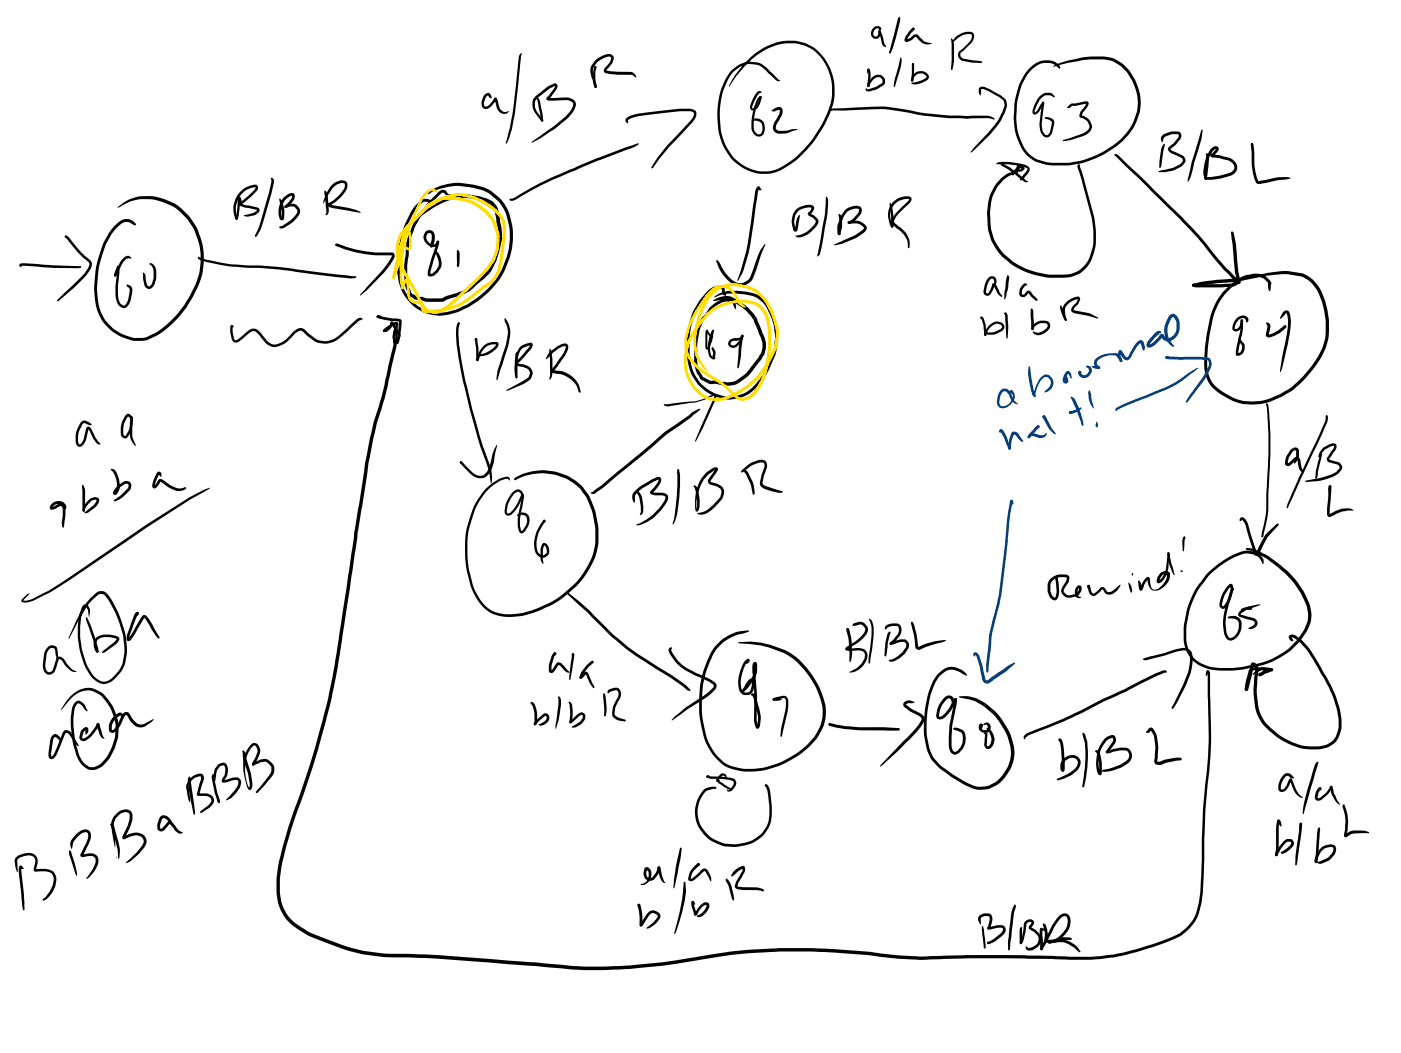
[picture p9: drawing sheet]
<svg xmlns="http://www.w3.org/2000/svg" width="108mm" height="81mm" viewBox="0 0 108 81" stroke-linecap="round" stroke-linejoin="round" font-family="sans-serif">
<g fill="#000">
<path d="M5 18.2h.1v.1zM5 18.2h.3l1.8 2.1a1.67 1.67 0 0 1-.8 1.3l-1.9 1.6v-.1l1.6-1.5a1.94 1.94 0 0 0 .9-1.3l-.9-.8-1-1.2zM9.5 19.9l.4-.2 .2 .2h-.3l-.2 .2-.6 1.1-.2 .1 .1-.5zM9.1 16a3.5 3.5 0 0 1 4.3-.3l.6 .4 .6 .6 .6 1a5.7 5.7 0 0 1-.7 5.7 7 7 0 0 1-3 2.8 3.5 3.5 0 0 1-4.2-3.7 7 7 0 0 1 1.7-5.3 .88 .88 0 0 1 1.5 .1l-.1 .1-.6-.3a1.18 1.18 0 0 0-1 .7 7.4 7.4 0 0 0-.9 6.4 3.2 3.2 0 0 0 3.4 1.8 6.3 6.3 0 0 0 2.5-2 6.3 6.3 0 0 0 1.7-4.5l-.2-.7-.3-1-.7-1a3.9 3.9 0 0 0-5.2-.8zM15.3 19.8l.1 .1h-.1h-.1zM15.3 19.8l.1 .1zM15.2 19.9l.1-.1 .6 .2 1.8 .4 3.8 .2 6 .7-.2 .1-.3 .1-5.6-.7-3.6-.3-1.9-.3-.5-.2zM18.6 14.7l.5-.3a.65 .65 0 0 1 .7-.1l.1 .2a3.4 3.4 0 0 1-1.4 1.3v-.1l1.3 .3 .2 .1v.2l-.4 .3-.6 .1-.2-.1 .8-.2 .2-.2-1.4-.4v-.1l.3-.2a2.63 2.63 0 0 0 1-1v-.1l-.3 .1-.5 .2a1.74 1.74 0 0 0-.6 2.1v.1a.48 .48 0 0 1-.3-.6 2.02 2.02 0 0 1 .6-1.6zM18.2 16.8h.1v.1l-.2-.1zM18.3 15.2a.26 .26 0 0 1 .3 .1 .26 .26 0 0 1 0 .3l-.1 .1-.1-.4h.1v.8l-.1 .6-.2 .2v-.1zM20.9 13.7a.28 .28 0 0 1 .2 .4l-.3 1.1a9.2 9.2 0 0 1-1.1 3.1l-.1-.1a11.1 11.1 0 0 0 1-3.1l.3-1.1zM21.5 15.3h.1a1.9 1.9 0 0 1 .3 1.6 .19 .19 0 0 1-.3 .1 .19 .19 0 0 1-.1-.2v-.6l.1-.5a1.29 1.29 0 0 1 .8-.8 .31 .31 0 0 1 .3 .2 .31 .31 0 0 1-.1 .4 .66 .66 0 0 1-.7 .5l.1-.2 .3-.3 .2-.4-.5 .3-.2 .4-.1 .4v.6v-.6z"/>
<path d="M22 15.8l.6-.1 .4 .2a.49 .49 0 0 1 0 .7l-.5 .6-.6 .4h-.4l.1-.1 .8-.6 .5-.6v-.1l-.2-.3h-.3l-.4 .1-.1-.1zM25.5 14.3l.3-.3 .4-.1h.4l.2 .2a.91 .91 0 0 1-.4 .9l-.6 .6-.5 .3 .1-.2 .2 .1a5.7 5.7 0 0 1 2.1 .5l.1 .1-2.2-.4-.4-.2v-.1l.5-.3 .7-.7 .2-.3-.1-.3-.5 .1-.3 .2-.8 1.3 .3-.8zM25 14.7l.1 .1 .2 .3v1.4a.09 .09 0 0 1-.1 .1 .09 .09 0 0 1-.1-.1zM25.9 18.8h.1l-.1 .2zM25.9 18.8l1 .3a9.8 9.8 0 0 0 3.3 .4 .3 .3 0 0 1 .2 .4l-.9 1.2-1.3 1.3-.5 .4 1.8-2.1 .7-1a9.7 9.7 0 0 1-3.4-.4l-.9-.3zM32.8 17.8l.2-.1 .3 .1a.75 .75 0 0 1 .1 .9l-.2 .4-.1-.1 .2-.9-.1-.1h-.2l-.2 .3 .3 .5h.4l.2-.2h.1l-.1 .3-.2 .1a.82 .82 0 0 1-.9-.7zM33 14.9a3.2 3.2 0 0 1 2.5-.8 4 4 0 0 1 3.1 1.3 5.1 5.1 0 0 1 .3 5.4 6.2 6.2 0 0 1-5.2 3.5 3.4 3.4 0 0 1-3.1-3.4 7.5 7.5 0 0 1 1.7-5.3 .82 .82 0 0 1 1.2 0l.2 .2h-.1l-.7-.2h-.3l-.6 .5a7.7 7.7 0 0 0-1 5.8 3 3 0 0 0 4.5 1.8 5.9 5.9 0 0 0 3.6-7l-.5-.9a3.2 3.2 0 0 0-2.1-1.3 4.7 4.7 0 0 0-3.1 .2l-.4 .3zM33.7 18.6a.19 .19 0 0 1 .2 .1 .19 .19 0 0 1-.1 .2l-.4 1.2-.2 1 .4-.2 .2-.4v-.5l-.3-.6h.1l.2 .2 .2 .6a1.16 1.16 0 0 1-.6 1.1 .28 .28 0 0 1-.4-.1 .28 .28 0 0 1 0-.3zM33 15.5l1-.9 .3 .1 .2 .2 .4 .2h-.4l-.4-.3-.9 .9-.9 1.2-.7 1.5-.2 2v1.5l.4 .8 .3 .1 .5 .1a2.52 2.52 0 0 0 1.5 .1l1.9-.8 1.3-1.1a2.69 2.69 0 0 0 .7-1.2l.4-1.5v-.8l-.3-1.4-.3-.5-.9-.3a4.2 4.2 0 0 0-4 1l-.5 .2a4.2 4.2 0 0 1 4.8-1.4l.7 .3 .4 .4 .3 1.6a3.5 3.5 0 0 1-.1 1.8l-.3 .9a2.88 2.88 0 0 1-.9 1.3l-1.2 1-1.4 .5a2.08 2.08 0 0 1-1.6 .3l-1.1-.2-.4-.3-.4-.8-.1-.7v-.9l.3-2.1 .7-1.5zM35.3 19.3a.96 .96 0 0 1 .1 .9v.4l-.2-.1v-1.2zM37.4 7.3l.2-.1h.1a.24 .24 0 0 1 .1 .4l-.2-.2-.1 .1-.2 .4v.3l.4-.1 .3-.4a.14 .14 0 0 1 .1-.2 .14 .14 0 0 1 .2 .1l.2 .6a.48 .48 0 0 0 .5 .4h.2l-.2 .1a.6 .6 0 0 1-.7-.4l-.2-.6h.1l-.5 .6-.3 .1-.2-.1-.1-.4zM39.3 15.3h.1v.1z"/>
<path d="M39.3 15.4l2.3-1.3 2.3-1 4.2-1.7 1-.4 .1 .1-.5 .3-2.7 1-3.4 1.5-2.7 1.4a.42 .42 0 0 1-.6 .1zM40.1 4.2l.1-.1-.1 1a26.2 26.2 0 0 1-.7 5.1l-.3 .8h-.1a25.2 25.2 0 0 0 .9-5.9zM41.3 7.4l.2 .2 .1 .3 .3 1.4-.1 .1-.1-.2zM41.3 7.4l.9-.7 .4-.2a.26 .26 0 0 1 .4 .1 .26 .26 0 0 1-.1 .3l-.6 .7v-.1h1.2a.79 .79 0 0 1 .9 .4l-.2 .6a4 4 0 0 1-1.4 1.4l-1.1 .7-.7 .4v-.1a12.4 12.4 0 0 0 3-2.5l.2-.4-.4-.2h-1.5a.16 .16 0 0 1-.2-.1 .16 .16 0 0 1 .1-.2l.6-.9-.5 .2-.9 .8-.2 .2v.4a2.01 2.01 0 0 0 .6 1v.2l-.1-.1a1.75 1.75 0 0 1-.7-1.5zM45.9 4.6l.7-.4h.5l.2 .1v.2l-.1 .4-.5 .6 2 .1 .2 .1 .1 .2v.1l-.3-.2h-1.1l-1-.2-.1-.2 .5-.6 .1-.3-.1-.1h-.3a1.11 1.11 0 0 0-.9 1.6l.2 .6a.12 .12 0 0 1 0 .1 .12 .12 0 0 1-.2 .1l-.2-.9a1.1 1.1 0 0 1 .3-1.3zM45.8 5.1l.2 .1-.1 .2zM45.8 5.1l.2 .1-.1 .4v1a.1 .1 0 0 1 0 .1 .1 .1 0 0 1-.1 .1 .1 .1 0 0 1 0-.2l-.1-1zM48.3 9.1a2.77 2.77 0 0 1 1.7-.5l2.3-.2h.8a.47 .47 0 0 1 .6 .3 .47 .47 0 0 1-.2 .5l-1.1 1.3a14.1 14.1 0 0 0-2.1 2.5l-.1-.1a16.7 16.7 0 0 1 2.9-3.5 .77 .77 0 0 0 .4-.7l-.3-.1h-.7l-2.5 .2a2.88 2.88 0 0 0-1.6 .4v.3l-.2-.2zM58.5 7.4h.1l.1 .2h-.2zM58.5 7.5l.2-.1-.1 .2a3.8 3.8 0 0 0-.5 2.4l.2 .3h.3l.1-.3v-.4a.5 .5 0 0 0-.6-.3h-.1a.58 .58 0 0 1 .9 .3v.6l-.2 .3a.6 .6 0 0 1-.8-.7 4 4 0 0 1 .6-2.3zM58.3 7.1l.2-.1 .2 .1-.4 .3-.3 .7v.3l.3-.2 .3-.8 .1 .1-.1 .3a.63 .63 0 0 1-.7 .7l-.1-.1a.92 .92 0 0 1 .2-.8zM59.5 8.5l.3-.2a.3 .3 0 0 1 .5 .2l-.1 .4-.4 .7v.4l.2 .1 1.1-.1 .3-.1v.1a2.45 2.45 0 0 1-1.6 .3l-.2-.3v-.3l.4-.9 .1-.3h-.1l-.4 .1-.2-.1z"/>
<path d="M56.3 5.4a1.93 1.93 0 0 1 2.4-.4l1.4 1.2h-.3l-1.2-1.1-.9-.2a2.41 2.41 0 0 0-1.9 1.9 5.4 5.4 0 0 0 .9 5.5 3.1 3.1 0 0 0 4.3 0 8.1 8.1 0 0 0 3.1-5.1 3.8 3.8 0 0 0-1.6-3.4 3.9 3.9 0 0 0-4.5 .7 8.8 8.8 0 0 0-1.8 2.2 5.9 5.9 0 0 1 4.4-3.6 3.2 3.2 0 0 1 2.3 .7 4.4 4.4 0 0 1 .7 5.7 7.3 7.3 0 0 1-4.1 3.8 3.7 3.7 0 0 1-4.2-3.7 5.5 5.5 0 0 1 1-4.2zM64 8.4l4.2-.2 3.2 .5 1.8 .2h2.9l.3 .1 .2 .2-3.5-.1-1.8-.2-3.1-.5-4.2 .1zM64 8.5v-.1l.1 .1h-.1zM67.1 6a.55 .55 0 0 1 .8-.2 .55 .55 0 0 1 .2 .8l-.4 .2a.95 .95 0 0 1-1 .2v-.2l.1 .1 .6-.2 .6-.3v-.3l-.1-.1h-.4l-.3 .2-.3 .5-.1-.1v-.1zM66.8 5.4l.1-.1 .1 .1-.1 .3zM66.9 5.3l.1 .1-.1 .1-.1-.1zM66.8 6.5h.2v.2h-.1zM66.8 5.3h.2l.1 .3-.1 1a.11 .11 0 0 1-.2 0 .11 .11 0 0 1 0-.1l.1-.6zM67.3 2.1l.3-.1 .3 .2-.1 .1-.1 .1v-.2h-.2l-.2 .3v.2l.2 .1 .1-.1 .1-.3h.1v.3l-.2 .3h-.3l-.2-.3v-.3zM67.7 2.3l.2 .1-.1 .1-.1-.1zM67.7 2.4h.1l.2 .4 .1 .5 .2 .3h-.1l-.2-.2zM69.2 1.4l.1-.1 .1 .1-.1 .3-.5 2-.2 .4-.1-.1z"/>
<path d="M69.4 4.5h.1a4.9 4.9 0 0 1-.5 2l-.1 .2v-.4zM70.4 5.7a.63 .63 0 0 1 .7-.2 .63 .63 0 0 1 .4 .5v.2a1.31 1.31 0 0 1-1.2 .3l-.1-.1 .9-.3 .3-.2-.3-.2h-.4l-.2 .2-.2 .4a.41 .41 0 0 1 .1-.6zM70.3 4.9h.1v.2zM70.3 4.9h.1v.8v.5l-.1 .1-.1-.1 .1-.1zM70.3 2.2h.1v.1l-.5 .8-.1-.1 .6-.3 .2-.1 .6 .6 .6 .2h-.3l-.4-.1-.5-.5-.3 .3a.45 .45 0 0 1-.6 .1l.1-.4zM73.3 3l.1 .1 .1 .4v1.3l-.2 .6v-.1zM73.7 2.8l.1-.1a1.49 1.49 0 0 1 1-.2l.2 .1v.4l-.2 .4-.8 .7v.2l.2 .2 1.5 .3-.1 .1-.7-.1-.8-.2a.48 .48 0 0 1-.2-.7l.8-.7 .2-.5-.1-.1-.6 .1-.8 .6zM75.5 6.8l.1-.1a1.56 1.56 0 0 1 1 .4l.6 .3a.69 .69 0 0 1 .4 .8l-.4 1-.4 .6-.5 .6-1.5 1.4 .3-.4 1.8-2.1 .5-1.2-.1-.4-1.4-.8h-.3v.4a.43 .43 0 0 1-.2-.5zM76.8 12.6a4.3 4.3 0 0 1 2.4 .2l.1 .2v.3l-.4 .4-.3 .2v-.1l.5-.6v-.2l-.3-.2-1-.1h-1zM77.1 12.6h.1l.6 .3 1.4 1.1h-.3l-1.2-.9-.5-.3zM78.4 12.7h.2l-.1 .3 .3-.1v.1h-.3l-.5 .5 .1-.3 .4-.4h.3l.1 .2-.2 .2h-.3l-.1-.2zM80.3 7.9l.1-.1v.2h-.1z"/>
<path d="M80.3 7.9l.2 .1-.2 1.5a.98 .98 0 0 0 .2 .8l.2 .1 .1-.1 .3-.8-.1-.2-.5-.2a.52 .52 0 0 1 .7 .3l-.1 .8a.41 .41 0 0 1-.3 .4 .41 .41 0 0 1-.4-.1 1.17 1.17 0 0 1-.3-1zM80.1 7.4a.84 .84 0 0 1 .9-.2l.3 .2-.1 .1-.4-.2a.75 .75 0 0 0-.7 .5l-.4 .9 .6-.8h.2l-.4 .7-.3 .2a.22 .22 0 0 1-.3-.1 .22 .22 0 0 1 .1-.3zM79.3 5.3a1.52 1.52 0 0 1 2.4-.1l-.1 .1-.2-.2a1.48 1.48 0 0 0-2.1 .5 5.9 5.9 0 0 0-.4 5.8 2.69 2.69 0 0 0 2.8 1.1 6.5 6.5 0 0 0 5.6-3.1 3.6 3.6 0 0 0-.4-3.8 2.38 2.38 0 0 0-1.8-1 13.6 13.6 0 0 0-3.9 .5h-.1a7.3 7.3 0 0 1 4.7-.6 3.2 3.2 0 0 1 1.6 1.5 3.9 3.9 0 0 1-1.4 5.3 6.8 6.8 0 0 1-6.3 1.1 3.8 3.8 0 0 1-1.6-3.5 5.3 5.3 0 0 1 1.2-3.6zM82.2 8.2l.4-.2 1-.2a.24 .24 0 0 1 .3 .1 .24 .24 0 0 1-.1 .3l-.5 .7 .2 .1 .5 .3 .1 .4v.3a.96 .96 0 0 1-.6 .5l-1 .3h-.6l1.6-.6 .3-.2 .1-.2-.2-.5-.4-.2-.1-.2 .1-.3 .4-.6-1.1 .2-.2 .1zM83.1 12.7h.1v.1h-.1zM77.1 13.7l.6-.4 .6-.2 .1 .1v.1l-.1-.1-.4 .3a2.33 2.33 0 0 0-1.1 1l-.3 .6a5.7 5.7 0 0 0-.2 2.4 3.6 3.6 0 0 0 1.2 2.2l.3 .2a5.8 5.8 0 0 0 5.1 1 2.71 2.71 0 0 0 1.3-2.7v-.5a29.3 29.3 0 0 0-1.1-4.7l-.1-.2 .1-.1 .1 .2a28.2 28.2 0 0 1 1.2 4.9 3.4 3.4 0 0 1-1.3 3.3 5.8 5.8 0 0 1-4.6-.4l-1.2-.8a3.8 3.8 0 0 1-1.2-3v-.6l.2-1.2 .4-.9zM85.9 11.9l.3 .1 4.9 4.7 1.3 1.5 2.1 2.5 1 1h-.2a.14 .14 0 0 1 .1-.2 .14 .14 0 0 1 .2 .1v.2h-.3l-1-1-2.6-3.1-5.7-5.7-.2-.1zM89.6 10.4l.7-.3h.5l.1 .1 .1 .2v.3l-.8 .8 1 .5 .1 .4-.2 .4-.6 .3-.7 .2-.5-.1 .2-.1 .9-.2 .5-.2 .2-.3-.1-.2-.8-.4a.26 .26 0 0 1-.1-.5l.7-.7v-.2l-.5-.1-.5 .2-.3 .5-.1-.3zM89.7 11.1h.1l-.3 1.6-.1 .3-.1-.1a4.4 4.4 0 0 1 .4-1.8zM92.6 10h.1l-.1 .7-.8 2.9-.3 .4 .3-1.5zM93.3 11.4l.3-.1 .3 .1v.2l-.4 .4-.1-.1 .9 .2a1.07 1.07 0 0 1 1 .6 .67 .67 0 0 1-.5 .8 3.8 3.8 0 0 1-1.8 .3h-.2v-.2l1.2-.1 .7-.2a.44 .44 0 0 0 .4-.3 .44 .44 0 0 0-.2-.5l-.3-.2-1-.2a.19 .19 0 0 1-.3 0 .19 .19 0 0 1 .1-.3l.3-.3-.3 .2a2.76 2.76 0 0 0-.4 2l-.1 .1a1.84 1.84 0 0 1 .1-1.7zM93 11.8l.1 .1 .1 .2-.2 1.5a.12 .12 0 0 1 0 .2 .12 .12 0 0 1-.2-.1l.1-1.7h.1l-.1-.1z"/>
<path d="M92.8 13.7h.2v.1h-.2zM96.4 11h.1l.1 .1-.2 .1zM96.4 11h.1v.2h-.1zM96.4 11.1l.1-.1 .1 .1 .1 2 .2 .7 .1 .2 .1-.1a5.6 5.6 0 0 1 2.3-.2v.1l-2.3 .4-.3-.1-.2-.3-.1-1zM1.5 20.4l.5-.1 4.2 .2 .1 .1-.3 .1-1.9-.1-2.5-.1v.1l-.1-.1zM9 20.5l.2 .1-.3 .7-.1-.1zM9 20.5h.1l.1 .1-.1 .1zM9 20.5l.2 .1-.1 1.1a2.78 2.78 0 0 0 .2 1.7l.3 .1 .2-.2 .2-.9-.3-.4h.2a.42 .42 0 0 1 .3 .5l-.2 .9-.2 .3h-.3a.95 .95 0 0 1-.6-1.1zM11.5 20.3a.36 .36 0 0 1 .5 .4v.7a.75 .75 0 0 1-.6 .9l-.3-.3-.1-.5 .1-.5a.57 .57 0 0 1 .2 .6v.4l.2 .1 .2-.2 .1-.4v-.8zM29 24.3l1.8 .3a.29 .29 0 0 1 .1 .4l-.1 1.2-.2 .3-.1-.1 .3-1.6-1.5-.2a.23 .23 0 0 1-.3-.3zM29.1 24.3l.3 .1-.3 .1-.1-.1zM30.1 24.8h.1l.2 .1 .5 1h-.1l-.5-.6-.2-.4h.2l-.1 .3-.3 .3a.19 .19 0 0 1-.2 .1 .19 .19 0 0 1-.2-.2h.2l.2-.2z"/>
<path d="M29.5 25.4l.2 .1v.1l-.2-.1zM29.6 25.3l.6-.4a.3 .3 0 0 1 .5 0v1.5l-.1 .1-.1-.1v-.3v-1.2l-.9 .7-.1-.1zM30.5 26.4l.2-.1v.2h-.1zM75.5 24.4l.2 .1 .2 .5 .1 .9a.22 .22 0 0 1-.2-.4v-.5l-.2-.5h.1l-.1 .1zM76.2 25.1l.1-.1a.59 .59 0 0 1 .6-.3 .59 .59 0 0 1 .5 .6l-.2 .2-.5 .2h-.7v-.1h.6l.5-.2 .1-.2-.1-.2a.81 .81 0 0 0-1 .6l-.1 .3h-.1v-.4zM76.2 21.4l.2-.1 .3 .1 .1 .2v.3h-.2l-.1-.4h-.2l-.2 .5-.1 .6h.2l.2-.5a.18 .18 0 0 1 .1-.3 .18 .18 0 0 1 .3 .2l.5 .8-.1 .1-.3-.3-.3-.6-.3 .7-.2 .1-.2-.1-.1-.2 .1-.4zM77.4 24.1a.21 .21 0 0 1 .2 .1 .21 .21 0 0 1 0 .2l.1 .9-.1 .8-.2-1.9zM77.6 21.2l.2 .2-.1 .8-.3 .9v-.6zM78.8 21.9l.2-.1 .2 .1-.2 .1-.2 .3-.1 .4 .3-.1a.28 .28 0 0 1 .2-.2 .28 .28 0 0 1 .3 .2l.4 .4v.2h-.1l-.3-.3-.2-.3-.4 .3-.3-.1-.1-.2 .1-.3zM79.6 25h.1a1 1 0 0 1 .9-.3l.3 .2v.3l-.2 .3-.5 .3a.37 .37 0 0 1-.6-.3l.4 .1h.2l.4-.3 .1-.3-.1-.1h-.4l-.5 .4a.11 .11 0 0 1-.2 .1 .1 .1 0 0 1 0-.2zM79.4 23.8h.1l.1 .2 .1 1.3-.1 .1-.1-.1zM81.7 23.6l.1-.1 .1 .3 .3 .8v.1l-.3-.2z"/>
<path d="M82.2 23.3l.7-.4a.2 .2 0 0 1 .3 0 .2 .2 0 0 1 0 .2l-.4 .7-.1 .1h.1a3.6 3.6 0 0 1 1.8 .5v.1l-1.9-.4a.38 .38 0 0 1 .1-.6l.3-.5-.6 .3-.4 .3v.3l.1 .8h-.2l-.1-.7a.7 .7 0 0 1 .3-.7zM94.9 17.9h.1l.2 .8 .3 2.8a.58 .58 0 0 1-.6 .6h-2.7a.24 .24 0 0 1-.3-.2h3l.3-.2zM91.9 21.9h.2v.2h-.2zM91.9 21.9l1-.2 2.2-.2a.26 .26 0 0 1 .3-.1 .26 .26 0 0 1 .2 .3l-2.7 .2-.8 .2a.16 .16 0 0 1-.2 0 .16 .16 0 0 1 0-.2zM95.6 24.6h.2a6.6 6.6 0 0 1-.4 2.5v.2v-.1a.39 .39 0 0 0 .3-.4v-.2l-.3-.4 .1-.1 .4 .4v.3a.49 .49 0 0 1-.7 .5l.4-1.9zM95.3 24.5l.5-.2 .3 .2a.19 .19 0 0 1 .1 .2 .19 .19 0 0 1-.2 .1v-.2l-.1-.1-.4 .1-.3 .3-.1 .4 .2 .1 .1-.2 .2-.4a.11 .11 0 0 1 0-.1 .11 .11 0 0 1 .2 0v.2a.5 .5 0 0 1-.2 .5 .5 .5 0 0 1-.6 0v-.4zM97.6 31.1v.2l-.1-.2zM97.6 24.8l.3 .3-.1 .7 .7-.3 .4-.4h.1a.11 .11 0 0 1 .1 0 .11 .11 0 0 1 0 .1l-.5 .5a.95 .95 0 0 1-1 .3l-.1-.2 .2-.6-.1-.3zM97.6 31.1l.1 .2 .1 .7 .1 3.1-.2 4.5-.4 1.7-.1 .1v-.1l.4-2 .1-4.2v-1.7l-.2-2.3zM94.6 22.1l1.1-.8 .4-.1 .8-.1 .6 .2 .4 .3 .1 .2-.1 .6-.2-.1 .1-.5v.1l-.4-.4-.3-.1-.4-.1-.6 .1-.6 .3a4.7 4.7 0 0 0-2.2 3.6 9 9 0 0 0-.2 3.6 2.61 2.61 0 0 0 1.7 1.6 3.9 3.9 0 0 0 3.2 .1 7.2 7.2 0 0 0 4.1-4.5v-.6a5.5 5.5 0 0 0-1.1-3.7l-.7-.5-1.1-.2a10.5 10.5 0 0 0-3.5 .5h-.1a8.8 8.8 0 0 1 3.4-.7l1.3 .2a2.91 2.91 0 0 1 1.8 2.1 6.6 6.6 0 0 1 .3 2.6 7 7 0 0 1-2.7 4.2 5.1 5.1 0 0 1-4 1.1 3.8 3.8 0 0 1-2.8-2.1v-.2a11.1 11.1 0 0 1 .9-5.7zM98.9 24l.1-.1a.32 .32 0 0 1 .4 .4l.1 .6-.1 .9-.6 2.6-.1 .3 .4-2.7a2.9 2.9 0 0 0 0-1.9l-.4 .5-.1-.1zM99.5 34.6l.3-.1 .2 .1 .1 .1v.5l-.2 .4-.1 .1h-.1l.2-.6v-.4h-.1l-.2 .1-.3 .4-.1 .5 .4-.3a.33 .33 0 0 1 .3-.2 .33 .33 0 0 1 .3 .3l.1 .5 .2 .3-.1 .1-.3-.3-.1-.7-.6 .5h-.3a.4 .4 0 0 1 0-.6z"/>
<path d="M102 34.5l.7-.3a.32 .32 0 0 1 .3 .2 .32 .32 0 0 1-.2 .4l-.4 .6 .8 .2 .2 .4-.2 .4-.4 .3a4.5 4.5 0 0 1-2.2 .4l.1-.1 1.9-.4 .3-.2 .3-.3-.1-.3-.7-.2-.2-.2 .6-1-.7 .2-.5 .6v-.2zM101.7 35h.1l-.1 .1zM101.7 35h.1l.1 .1-.4 1.6-.1 .2-.1-.1 .1-.5zM102.2 32l.1 .1h-.2zM102.2 32l.1 .1h-.1h-.1zM102.2 32.1v-.1a.52 .52 0 0 1 0 .7l-3 6.5-.1-.1 .1-.3 .4-.8 2.5-5.5zM102.4 37.4l.2 .1-.2 .6-.1-.5zM102.4 37.4l.2 .1-.1 2.1h-.1l1-.4h.6l.3 .1-.9 .1-.9 .4h-.2v-.2v-.4zM81.3 44.4l.2 .1-.1 .2zM81 44.6v-.1a1.23 1.23 0 0 1 1.4-.1v.4l-.4 .6v.2l.3 .3 .6-.1 .2-.3v-.2l-.1 .5 .1 .1 .2 .1-.2 .1a.4 .4 0 0 1-.3-.5l.2-.5 .3 .1v.4l-.4 .4-.6 .1-.5-.4v-.3l.4-.6v-.3h-.1a1.1 1.1 0 0 0-.9 .1l-.3 .4v.5l.2 .4 .2 .1 .1-.4-.1-1.1 .1-.1 .1 .1 .1 1.1-.1 .4-.1 .2a.44 .44 0 0 1-.6-.3 1.16 1.16 0 0 1 .2-1.3zM83.8 45.1l.2 .1-.1 .2zM83.8 45.1h.2l.1 .5 .2 .1 .6-.5 .2 .1 .2 .3h.2l.8-.5-.2 .4-.3 .2a.49 .49 0 0 1-.7 0l-.2-.3-.5 .5h-.3l-.2-.2z"/>
<path d="M86.9 44.9l.3 .3v.4v.1zM87.2 44.2h.1v.2zM87.7 44.7l.3 .5v.1l-.1 .1 .1-.4a.48 .48 0 0 1 .6-.5l.1 .7 .1 .2h.2a1.37 1.37 0 0 0 .9-1v-.2l-.3 .1-.3 .5v-.1l.3-.2a5.2 5.2 0 0 0 .4-1.9h.1l-.1 .9a1.79 1.79 0 0 1-.4 1.2 .25 .25 0 0 1-.2 .2 .25 .25 0 0 1-.3-.1l.3-.6 .3-.2a.37 .37 0 0 1 .4 .1 .37 .37 0 0 1 0 .5l-.3 .5a.94 .94 0 0 1-1 .4l-.3-.3-.1-.6h.1l-.3 .4-.1 .3a.17 .17 0 0 1-.2 .2 .17 .17 0 0 1-.1-.2l-.1-.5zM90 42.6h.1l.4 1.7-.4-.9zM91.3 41.3v.1v.1l-.1-.1zM91.2 41.4h.1l-.1 1.1-.1-.8zM30.4 25.2a.22 .22 0 0 1 .2 .2 .22 .22 0 0 1-.1 .2v.4l.1 .7-1 4a33.1 33.1 0 0 0-1.2 4.8l-2.2 14.9-.6 3.3a80.7 80.7 0 0 1-3.1 10.1 13.6 13.6 0 0 0-.9 4.9 3.1 3.1 0 0 0 1.2 2.5l1 .6a24.2 24.2 0 0 0 4 1.4l1.9 .3 3.8 .1 8 .6a32 32 0 0 0 6.9 .2l3.9-.4a46.2 46.2 0 0 1 12.3-.8l2.4 .1a25.2 25.2 0 0 0 4.6 .4l6.1-.1 4.5 .1a14.9 14.9 0 0 0 3.3-.1l1-.2 1.9-.5a6.3 6.3 0 0 0 3.1-1.5 3.2 3.2 0 0 0 .9-2l.2-1.8 .1-5.2 .4-5.2-.1-5.4h.1l-.2 .3v-.2a.18 .18 0 0 1 .2-.3 .18 .18 0 0 1 .1 .3l.1 5.3-.4 5.2-.2 6.4a6 6 0 0 1-.6 2.2 4.1 4.1 0 0 1-2.5 1.7l-3 .9-2.6 .4-9.2-.2-3.8 .2-3.4-.3a55 55 0 0 0-7.6-.4 45.1 45.1 0 0 0-7.7 .9l-3.2 .4a29.4 29.4 0 0 1-5.9 0l-9.7-.7-4-.2a14.2 14.2 0 0 1-4.8-1.2l-.9-.4a4.2 4.2 0 0 1-2.2-2 5.2 5.2 0 0 1-.3-2.7 26 26 0 0 1 1.5-5.4 63.5 63.5 0 0 0 3.7-15.4l1.6-11 .7-3.1a40.9 40.9 0 0 0 1.4-5.5l.1-.4-.1-.7zM94.7 45.1a.19 .19 0 0 1 .2-.1 .19 .19 0 0 1 .1 .2l-.1 .3-.1-.1v-.2l-.1 .1a2.38 2.38 0 0 0-.5 1.3v.1l.1-.1 .3-.3 .3-1h.1l-.2 .8-.3 .7-.2 .1-.3-.1a1.27 1.27 0 0 1 .3-1.2zM94.9 45.3l.1 .1-.5 1.8a2.59 2.59 0 0 0 .2 1.9l.1 .1a.78 .78 0 0 0 .7-.9l-.1-.3-.1-.2-.7-.2 .5-.1a.62 .62 0 0 1 .6 .5 1.28 1.28 0 0 1-.7 1.3l-.2 .1a.62 .62 0 0 1-.5-.7l-.1-.7 .1-.7zM95.6 39.9h.1a.69 .69 0 0 1 .5 .6l.7 2.1h-.1l.7-1.4 .9-.8h.1l-.8 1-.5 1a.37 .37 0 0 1-.5 .4l-.8-2.4-.2-.3-.1 .1-.1-.1zM95.6 46.9l.7-.2 .8-.1-1.3 .5v-.1v.2l-.2-.1zM96.3 51.5l.3-.1h1l.4 .1 .1 .1-.1 .1-.4-.1-1.1 .1-.4 1.4-.1 .1-.1-.1v-.3z"/>
<path d="M95.5 47.1l.3-.2a.45 .45 0 0 1 .7 0l-.1 .1h-.1l-.1-.1 .1-.1v.1l-.4 .2-.3 .2 1.1 .4 .2 .3a.46 .46 0 0 1-.4 .4h-.3l.4-.3v-.2l-1.1-.4-.1-.2zM93 44.2a5.4 5.4 0 0 1 3.2-1.8 1.12 1.12 0 0 1 1.2 .8l-.1 .3-.2-.4a1.3 1.3 0 0 0-1.5-.4 6.3 6.3 0 0 0-4 7.3 2.58 2.58 0 0 0 2.7 1.5 7.4 7.4 0 0 0 5.2-1.7 4.6 4.6 0 0 0 1.2-1.9 2.36 2.36 0 0 0-.2-1.6 7.7 7.7 0 0 0-3.3-3.5l-.6-.3-.5-.1-.1-.1 .1-.1a3.3 3.3 0 0 1 1.6 .7 7.5 7.5 0 0 1 3.2 3.7 2.46 2.46 0 0 1-.4 2.3 6.2 6.2 0 0 1-4.5 2.7 5.2 5.2 0 0 1-3.8-.5 2.69 2.69 0 0 1-1-2.6 6.9 6.9 0 0 1 1.8-4.3zM96.8 51.7l.5-.3a.25 .25 0 0 1 .3 .2 .25 .25 0 0 1-.1 .2l-.2 .2a.19 .19 0 0 1-.2 .1 .19 .19 0 0 1-.1-.2l1-.4 .1 .1-.1 .1-.9 .4v-.2l.2-.1v-.2l-.8 .4zM96.4 51.1l.2-.1 .2 .2a.95 .95 0 0 1 .1 1 4.5 4.5 0 0 0 .7 3.5 4.5 4.5 0 0 0 4.7 1.7 1.79 1.79 0 0 0 .8-2.2l-.4-1.6-1.4-2.6a4.5 4.5 0 0 0-1.6-1.9h-.2l.1 .1a.12 .12 0 0 1 0 .1 .12 .12 0 0 1-.1 .1 .28 .28 0 0 1-.1-.5 .28 .28 0 0 1 .4 0 4.8 4.8 0 0 1 1.7 2l1.4 2.6a4.2 4.2 0 0 1 .2 3.4 2.01 2.01 0 0 1-2.1 .8 5.1 5.1 0 0 1-4.1-2.7 9.4 9.4 0 0 1-.2-3.6l-.2-.1 .1-.1-.4 1.9-.2 .1-.1-.1 .2-.1-.1 .1zM98.9 59.7l.2-.1h.3l.3 .3-.1 .1-.3-.2h-.2l-.3 .5-.1 .5h.3l.4-.8h.1l.5 1 .4 .4h-.2l-.4-.3-.4-1h.1l-.4 .8-.4 .1a.44 .44 0 0 1-.2-.7zM101.4 58.8l.1-.1h.1l-1.2 4a6.9 6.9 0 0 1 .5-2.3zM75.5 70.6l.3-.2h.3a.46 .46 0 0 1 .4 .3 .46 .46 0 0 1-.1 .4l-.2 .5-.1-.1 .2-.8-.1-.1h-.3l-.3 .1-.1 .5-.1-.4zM75.7 71.3l.2 1.5v.3l-.2-1.1zM75.8 72.9l.1 .1v.1zM75.8 73h.1v.1zM76.1 71.5l1-.2h.2l.2 .2a.47 .47 0 0 1-.2 .5l-.9 .7a.22 .22 0 0 1-.4 0l.1-.2v.2l1-.7 .2-.4-.1-.1h-.1l-.9 .1zM78.1 69.7h.1l.1 .2-.2 .5-.3 2.7-.1 .2v-.7v-.4a6.9 6.9 0 0 1 .4-2.4z"/>
<path d="M79 71l.3-.2 .3 .1 .1 .2-.2 .4 .2 .1a.82 .82 0 0 1 .2 1.4l-.6 .2h-.2l-.1-.1 .1-.2 .2 .1 .5-.2a.62 .62 0 0 0-.2-1l-.3-.3 .2-.4h-.3l-.1 .1-.2 1.3-.2 .2h-.1l.3-1.5zM78.6 72.6h.1v.1h-.1zM78.6 71.5h.1v1.2v.1l-.1-.1v-.5zM81.6 70.6l.2-.2h.4a1.01 1.01 0 0 1-.1 1.6l-.6 .5-.7 .2v-.2l.6-.2 .4-.4a1.21 1.21 0 0 0 .4-1.2l-.1-.1h-.1l-.4 .3-.4 .6-.9 1.7h-.1v-.3l.8-1.5zM80.2 73l.2 .1-.1 .1-.2-.1zM80.4 71.1l.2 .1v.3l.1 .9 1.1-.2 .7 .1 .1 .1h-.8l-.7 .2h-.5l-.1-.2v-.5l-.2-.7zM80.2 71.5l.5 .1-.5 .1 .1-.1 .1 .8v.7l-.1 .1-.2-.1zM80.8 72.5a1.91 1.91 0 0 1 2.4 .7l.1 .1-.1 .1-.5-.4a1.78 1.78 0 0 0-1.8-.3h-.1zM80.8 72.5l.2 .1-.1 .1-.1-.1zM98.9 64.8l.3-.1h.4a.37 .37 0 0 1 0 .6l-.6 .4-.3 .1v-.2l.8-.6-.1-.1h-.2l-.5 .5-.3 .5h-.1v-.1l.2-.5zM98.3 65.8l.2 .1-.1 .1-.2-.1zM98.5 63.2l.1 .1-.1 .5v1.7l-.1 .4-.1 .1a.32 .32 0 0 1 0-.5v-1.8z"/>
<path d="M98.4 63.2h.2l.1 .1v.4l-.2-.2zM100.2 63.4l.1 .1v.4a.16 .16 0 0 1-.2-.1 .16 .16 0 0 1 0-.2zM100.2 63.4l.1 .1v.3l-.3 2.6-.1 .3-.1-.6zM101.8 65.4l.2-.2 .4-.1 .5 .1a.58 .58 0 0 1-.1 .7l-.4 .4-.6 .3a.13 .13 0 0 1-.2 0 .13 .13 0 0 1 0-.2 .13 .13 0 0 1 .1 0l.7-.4 .3-.4v-.3h-.3l-.4 .1-.3 .4-.3 .5 .1 .1a.16 .16 0 0 1-.2 0 .16 .16 0 0 1 0-.2zM101.4 66.3h.1l-.1 .2h-.1zM101.6 63.8l.1-.1v.3l-.2 2.2v.2l-.1 .1-.1-.1zM101.6 60.7h.2v.2l-.2-.1 .2 .1-.2 .2v.4l.5-.4 .4-.5h.1l.1 .1-.5 .6-.4 .3-.2 .1-.2-.1-.1-.2 .1-.4zM102.5 60.6h.1v.1h-.1zM102.5 60.6h.2l.1 .5 .4 .9-.2-.2-.4-.5zM103.5 62l.1 .1 .2 .4 .1 .8-.1 1.1-.1-.1 .3-.2 .4-.1h.8l.3 .1-.1 .1h-1l-.7 .3h-.1l.1-1.2-.3-1.1z"/>
<circle cx="70.3" cy="2.3" r=".11"/>
<circle cx="29.1" cy="24.4" r=".1"/>
<circle cx="83.9" cy="45.2" r=".1"/>
<circle cx="94.9" cy="45.4" r=".1"/>
</g>
<g fill="#000">
<path d="M91 44h.1l-.1 .1z" fill-rule="evenodd"/>
<path d="M91 44l.1 .1z" fill-rule="evenodd"/>
<circle cx="91.1" cy="44" r=".03"/>
</g>
<g fill="#004080">
<path d="M86 31.5l3.8-1.7 .7-.3 1.7-1.1h.1a10 10 0 0 1-2.3 1.6l-3.4 1.3-.6 .4z"/>
<path d="M89.8 27.5h.3l-.2 .2z"/>
<path d="M89.8 27.5h.2v.1h-.2z"/>
<path d="M89.8 27.5h3.2a.52 .52 0 0 1 .3 .9l-.5 .8-1.4 1.8v-.1l.2-.4 1.1-1.5 .4-.8v-.4l-.1-.1h-.5h-2.3a.26 .26 0 0 1-.4-.2z"/>
<path d="M77.1 30.1l.3-.2a.34 .34 0 0 1 .3 .2 .34 .34 0 0 1 .1 .3l-.3-.2h-.2l-.1 .1-.2 .7 .1 .3h.2a.7 .7 0 0 0 .6-1.1l.2 .6 .3 .4-.4-.3-.2-.4a.25 .25 0 0 1-.1-.3 .25 .25 0 0 1 .3-.1 .86 .86 0 0 1-.1 1 .86 .86 0 0 1-1 .2l-.1-.5 .1-.4z"/>
<path d="M79.2 28.3l.1-.1 .1 .1 .3 2.1a.11 .11 0 0 1 0 .2 .11 .11 0 0 1-.1-.1l-.3-1.2z"/>
<path d="M80.2 29.1a.53 .53 0 0 1 .5-.2 .53 .53 0 0 1 .4 .4v.4a.8 .8 0 0 1-.6 .5l.3-.3a.51 .51 0 0 0 0-.8h-.3a1.9 1.9 0 0 0-.7 1.4h-.2l.1-.3z"/>
<path d="M82.1 28.7l.1-.1a.3 .3 0 0 1 .3 .1 .3 .3 0 0 1 .1 .3l-.1 .2-.2-.4-.2 .4v.2l-.1-.5 .3 .2a.26 .26 0 0 1 0 .4 .26 .26 0 0 1-.4 0 .26 .26 0 0 1 0-.4z"/>
<path d="M83.1 28.6h.1l.1 .1-.1 .1z"/>
<path d="M83.1 28.6h.2l.1 .3a.36 .36 0 0 0 .5-.3v-.2l-.2-.1a.12 .12 0 0 1 .1-.2 .12 .12 0 0 1 .1 .1 .52 .52 0 0 1-.1 .8 .52 .52 0 0 1-.7-.3z"/>
<path d="M84.1 28.2h.6a.13 .13 0 0 1 0 .2 .13 .13 0 0 1-.2 0z"/>
<path d="M84.4 27.7l.6-.4 1-.1 .3 .2 .2 .4-.1 .1h-.1l-.3-.5h-.5l-.4 .1-.6 .4 .1 .2 .2 .2-.1 .1-.3-.1-.1-.2v-.2z"/>
<path d="M86.2 27h.2l.4 .5 .7-1 .3-.3h.2l.2 .5v.3h-.2l-.1-.6-.3 .3-.4 .7a.38 .38 0 0 1-.3 .4 .38 .38 0 0 1-.4-.3l-.2-.3 .1-.1-.1 .3 .2 .4-.1 .1a.75 .75 0 0 1-.2-.8z"/>
<path d="M90.1 24.3a.41 .41 0 0 1 .5-.1 .41 .41 0 0 1 .2 .4l.1 .3a1.42 1.42 0 0 1-.2 1l-.1 .1a.63 .63 0 0 1-1 .1l-.1-.2 .1 .1-.2 .2a1.49 1.49 0 0 1-.8 .6 .3 .3 0 0 1-.3-.3 .3 .3 0 0 1 .2-.3l.2-.2a.58 .58 0 0 1 .7-.5v.2l-.1-.1 .1 .1-.7 .7-.1 .2 .8-.8a.18 .18 0 0 1 .3 0l.1 .2 .3 .1 .3-.2 .2-.3 .1-.3-.1-.5-.2-.4-.1 .1a1.65 1.65 0 0 0-.3 1.3l.2 .5 .3 .3-.1 .1a1.47 1.47 0 0 1-.6-1.9z"/>
<path d="M77 33.1h.2l.2 .2 .4 1.3h-.1l-.6-1.3h.1l-.1 .1-.1-.1z"/>
<path d="M78 33.3h.2h.2l.5 .7-.1 .1-.1-.1-.6-.5-.1 .4-.1 .7h-.1h-.1v-.7z"/>
<path d="M79.9 32.8h.2v.1a.09 .09 0 0 1-.1 .1 .11 .11 0 0 1-.1-.2z"/>
<path d="M79.8 32.9a.16 .16 0 0 1 .1-.1 .16 .16 0 0 1 .2 .2l-.7 .7v-.1l-.1 .1h-.1l.1-.2z"/>
<path d="M79.3 33.4h.3l.7 .1 .3-.1a.16 .16 0 0 1 .1 .1 .16 .16 0 0 1-.2 .1l-.4 .2-.6-.2-.2 .2-.1-.1z"/>
<path d="M80.4 32a.31 .31 0 0 1 .2 .5l-.3-.3z"/>
<path d="M80.4 32l.1 .1 .8 1.3v.1l-.5-.5-.5-.8z"/>
<path d="M82.5 30.6l.3 .1 .4 .8 .2 .9 .1 .4h-.1l-.9-2.2z"/>
<path d="M82.4 31.7l.2 .1-.1 .1h-.1z"/>
<path d="M82.4 31.7l.9-.3v.1l-.2 .2-.4 .2a.17 .17 0 0 1-.2 0 .17 .17 0 0 1-.1-.2z"/>
<path d="M83.9 30.1l.2 .2 .1 1.2-.3-.6z"/>
<path d="M84.5 32.5h.1v.3l-.1 .1-.1-.1z"/>
<circle cx="77.8" cy="34.6" r=".09"/>
<circle cx="82.5" cy="31.8" r=".1"/>
</g>
<g fill="#000">
<path d="M35.3 24.9l.1-.1v.1v.1zM35.3 24.8l.1 .1v.1l-.1-.1zM35.3 24.9h.1l-.1 .6 .1 1.1a45 45 0 0 0 1.6 7.2l.2 .6a6.4 6.4 0 0 1 .7 2.8l-.1 .1a14.5 14.5 0 0 0-1-3.4 48.5 48.5 0 0 1-1.6-7.3l-.1-1.2zM35.4 35.6l.1-.1 .1 .2h-.1zM35.5 35.6h.1l.7 .7a.71 .71 0 0 0 1.1 .2l.3-.6a3.6 3.6 0 0 1 .6-1.6l-.3 1.5-.2 .5-.3 .4a.93 .93 0 0 1-1.3-.2l-.8-.8zM35.5 35.6h.1l.1 .2-.2-.1zM37.4 37.7a2.77 2.77 0 0 1 1.6-1l.2 .1 .1 .1-.1 .1v-.1h-.2a4.1 4.1 0 0 0-2.7 3.2 7.6 7.6 0 0 0 .9 6.4 2.83 2.83 0 0 0 2.9 .8 7.2 7.2 0 0 0 5.7-5.1 6 6 0 0 0-1.2-4.6 4.2 4.2 0 0 0-4.9-.6l-.1-.1a4.1 4.1 0 0 1 6.2 2.4 5.6 5.6 0 0 1-2.1 6.5 6.6 6.6 0 0 1-5.4 1.6 3.2 3.2 0 0 1-2.1-2.3 7.8 7.8 0 0 1 1-7.1zM40.2 38.1h.1v.1h-.1zM39.5 37.9a.44 .44 0 0 1 .4-.2 .44 .44 0 0 1 .4 .3v.4l-.2-.4-.2-.1a1.76 1.76 0 0 0-.9 1.5l.1 .2 .2-.1a3.8 3.8 0 0 0 .9-1.4h.1v.1a2.36 2.36 0 0 1-1.1 1.5h-.2l-.1-.2a2.15 2.15 0 0 1 .6-1.6zM40.2 38.1h.1v.3l-.2 1.6v.6l.1 .3a1.1 1.1 0 0 0 .4-1l-.1-.1-.2-.1-.4 .1a.3 .3 0 0 1 .1-.3 .3 .3 0 0 1 .4 0 .65 .65 0 0 1 .3 1.1l-.2 .3a.27 .27 0 0 1-.3 .2 .27 .27 0 0 1-.2-.3l-.1-.8zM40.9 54.1h.1l.2 .1a2.58 2.58 0 0 1 .2 1.5l-.1 .2-.2-.1 .2-.1h-.1v-.8zM41.4 55.5l.6-.5h.1l.2 .1a.47 .47 0 0 1-.2 .6l-.4 .2-.2-.1 .6-.3v-.3h-.1l-.8 .7a.26 .26 0 0 1 .2-.4z"/>
<path d="M41.9 40.1l.1 .1-.1 .1zM41.9 40.1h.1v.1h-.1zM41.9 40.1h.1l-.4 .8a1.72 1.72 0 0 0 0 1.8l.3 .1 .2-.2v-.3l-.2-.3-.1 .4v1.1l-.1-.4v-1.1a.28 .28 0 0 1 .4-.2 .28 .28 0 0 1 .2 .4v.3l-.1 .3a.63 .63 0 0 1-.7 .1 .63 .63 0 0 1-.3-.7v-.5l.1-.6zM42.7 50.3h.2l-.1 .2-.1-.1zM42.7 50.3h.1l.1 .1-.4 .8v.5l.4-.6 .2-.1 .2 .1 .6 .7a.48 .48 0 0 1-.6-.3l-.3-.3-.1 .2a.44 .44 0 0 1-.5 .4 .66 .66 0 0 1-.1-.7zM43 53.7v-.1l.2 .2v.5l-.2 1.2-.2 .6 .2-1.8zM43.7 45.7l1.7 1.3 1.4 1.5a24.3 24.3 0 0 0 5.2 3.7l.7 .5 .5 .5h-.2l-1.3-.9a21.8 21.8 0 0 1-5.1-3.8l-2.9-2.7zM43.8 54.1h.1l.1 .1 .1 .5v.9l-.1 .1-.1-.1v-.9zM43.9 55.6l.6-.6a.36 .36 0 0 1 .6 0 .36 .36 0 0 1-.1 .6l-.3 .3a.6 .6 0 0 1-.7 .1l.7-.4 .2-.2v-.3h-.1l-.2 .1-.6 .5h-.1zM44.1 50.4a.25 .25 0 0 1 .2 .1 .25 .25 0 0 1-.1 .3l-.1-.1zM44.1 50.4a.22 .22 0 0 1 .2 .1 .22 .22 0 0 1-.1 .2l-.3 1.7v-.2zM44.7 52.1h.1a.33 .33 0 0 1 .4-.3l.6 1.1-.1 .1-.2-.3-.3-.8-.4 .4h-.1z"/>
<path d="M44.7 52.1l.1 .1v.1h-.1zM45.6 50.9h.1v.2l-.2-.1zM45.6 50.9l.1 .1v.1h-.1zM45.2 51.2l.4-.3h.1v.2l-.7 .8-.2 .4h-.1l.1-.5zM46.5 53.5v-.1l.1 .2 .1 .9v.4l-.1 .3h-.1zM46.9 53.2l.6-.2 .3 .2v.5l-.4 .8v.6l.2 .2 .6 .2v.1l-.6-.1-.4-.3v-.7l.4-.8 .1-.3-.2-.2-.5 .1a.13 .13 0 0 1-.1 .1 .13 .13 0 0 1-.1-.1 .13 .13 0 0 1 .1-.1zM51.6 49.9h.1h.1l-.1 .2a2.95 2.95 0 0 0 1.4 1.5l1.9 1a.38 .38 0 0 1 .1 .6l-.7 .5-2.6 1.8a10.2 10.2 0 0 1 2.4-1.8l.6-.6 .2-.3-.3-.2-.7-.4a3.9 3.9 0 0 1-2.4-1.9zM54.5 59.8l1.3 .1a.84 .84 0 0 1 .9 .3 .66 .66 0 0 1-.4 .8h-.2l-.1-.1h.2l.2-.3 .1-.2v-.2l-.9-.2h-.9a.21 .21 0 0 1-.2-.2zM58.1 51.1a.17 .17 0 0 1 .2-.1 .17 .17 0 0 1 0 .3 1.45 1.45 0 0 1-.2 1.1l-.5 .6-.2 .3h-.2v-.2l.4-.3 .5-.9v-.7h.1v.5l.1 1.9v1.9l.1 .5h-.1l.1-.8-.3-1.4-.1-.2h-.1v-.2a.28 .28 0 0 1 .4 .3l.3 1.5v.7a.17 .17 0 0 1-.2 .2 .17 .17 0 0 1-.2-.1l-.1-.5v-1.9l-.1-1.9zM57.2 53.1h.1l.1 .2h-.1zM57.6 50.8h.1l.1 .1-.3 .3zM57.4 50.9l.3-.1 .1 .1-.1 .1a2.25 2.25 0 0 0-.4 2.3l.4 .1 .2-.3v-.6l-.5 .8-.2-.1 .3-.5a.42 .42 0 0 1 .5-.4l.1 .2v.4a.62 .62 0 0 1-.5 .7h-.1a.54 .54 0 0 1-.6-.6 3 3 0 0 1 .5-2.1z"/>
<path d="M55.4 49.5a3.1 3.1 0 0 1 1.9-.9h.4l-.5 .2a3.1 3.1 0 0 0-2.2 1.6l-.1 .1a8.5 8.5 0 0 0-.1 7 3.1 3.1 0 0 0 3.4 1.7 6.1 6.1 0 0 0 5-3.3 3.8 3.8 0 0 0-.6-3.4 6.1 6.1 0 0 0-2.2-2.2 11.8 11.8 0 0 0-3.5-.8 5.9 5.9 0 0 1 5.6 2.4 4.4 4.4 0 0 1 1 4 6.3 6.3 0 0 1-4.8 3.5 3.6 3.6 0 0 1-3.7-1.2 7.3 7.3 0 0 1-1.1-5.3l.3-1.1 .3-.9 .3-.7zM59.6 53.8l.7-.2 .3 .1a1.26 1.26 0 0 1 .1 1.2l-.5 1.9v-.6l.3-1.5v-.8l-.1-.1-.8 .2zM59.6 53.8h.1v.2h-.1zM59.6 53.8h.5l.1 .1a.59 .59 0 0 1-.7 0zM63.9 55.7h.1v.2h-.1zM63.9 55.8l1.3 .2h3l1 .1 .1 .1-.1 .1h-3.1l-1.7-.2-.5-.2zM65.2 48.4l.2 .1v.3l-.2-.3zM65.2 48.4h.1a.75 .75 0 0 1 .3 .7l.1 1.3-.2 .6-.1-1.6zM65.8 48.1l.6-.2 .4 .4a.78 .78 0 0 1-.4 1l-1.1 .7v-.1h.8a.61 .61 0 0 1 .7 .6v.2a1.55 1.55 0 0 1-1.3 1.1 1.58 1.58 0 0 0 1.1-1.3l-.2-.3h-.9a.2 .2 0 0 1-.3-.1 .2 .2 0 0 1 0-.2l1-.7 .5-.6-.1-.2-.2-.2-.1-.1-.6 .1zM67 47.7l.2 .1a2.3 2.3 0 0 1 .1 1.5l-.3 1.8-.1-.4 .1-.5a4.3 4.3 0 0 0 0-2.3zM68.2 48.2l.4-.1 .5-.1 .2 .1 .1 .2v.7l-.8 .7v-.1l.6-.7 .1-.5-.2-.2h-.3l-.3 .1-.3 .2zM68.5 48.7v-.1l.1 .2-.4 1.8-.1-.1 .1-.9z"/>
<path d="M68.6 49.5l.8-.2a.49 .49 0 0 1 .6 .2v.2a1.38 1.38 0 0 1-.6 .9l-.5 .4h-.3l-.1-.1 .4-.2 .6-.4 .3-.5v-.2l-.1-.1h-.3l-.8 .2zM70.2 48l.1-.1v.1zM70.2 48l.1-.1v.1v.1zM70.2 47.9l.1 .1 .2 .2 .2 1.6 1.4-.4h.8l-2.1 .7a.28 .28 0 0 1-.3-.4zM69.7 54.1l.3-.1 .5 .1-.7 .2 .4 .3 .8 .4 .2 .3a.93 .93 0 0 1-.4 .9l-1.5 1.6-1.5 1.3 2.6-2.8 .6-.8-.1-.3-1.2-.7-.1-.2zM72.7 53.8a.47 .47 0 0 1 .6-.2 .47 .47 0 0 1 .3 .6l-.1 .3-.3-.7h-.1l-.2 .1a1.86 1.86 0 0 0-.6 1.2l.1 .1a.55 .55 0 0 0 .5-.3l.6-1.1h.2v.2l-.6 .9a.72 .72 0 0 1-.9 .5v-.1a1.84 1.84 0 0 1 .5-1.5zM73.5 53.8a.28 .28 0 0 1 .3 .2 .28 .28 0 0 1-.1 .3l-.3 1.6-.1 1.6 .1 .4h.3l.3-.3 .2-.7-.1-.4-.6-.3v-.1h.3l.4 .2 .2 .2v.4v.4l-.2 .4-.4 .4h-.3a.64 .64 0 0 1-.4-.6l.1-1.6zM72.3 51.9a1.36 1.36 0 0 1 2.1-.1l.1 .2v.1l-.6-.3a1.18 1.18 0 0 0-1.7 .6 7.4 7.4 0 0 0-.3 5.8l.1 .2a6 6 0 0 0 1.8 1.5l.4 .2a2.16 2.16 0 0 0 3.4-.9 2.78 2.78 0 0 0-.1-2.7 4.5 4.5 0 0 0-3.6-2.8 2.52 2.52 0 0 1 2.1 .5 5.2 5.2 0 0 1 2.1 3.2 2.99 2.99 0 0 1-2.2 3.4 2.53 2.53 0 0 1-1.8-.5l-.4-.2a5.7 5.7 0 0 1-2-1.7 7.4 7.4 0 0 1 .5-6.4zM75.5 55.8a.15 .15 0 0 1 .2 0 .15 .15 0 0 1 0 .1 .2 .2 0 0 1 0 .3 .2 .2 0 0 1-.3 0l.2-.3 .1 .3h.4v-.2l-.1-.2-.2 .1v-.1v-.1a.32 .32 0 0 1 .4 0 .32 .32 0 0 1 .1 .4l-.1 .3-.3 .1a.44 .44 0 0 1-.4-.2 .44 .44 0 0 1 0-.5zM76 56.1h.2a.93 .93 0 0 1 .4 .8l-.2 .6-.1 .2h-.3l-.2-.3 .1-.8h.1a.11 .11 0 0 1-.2-.1 .11 .11 0 0 1 .1-.1 .11 .11 0 0 1 .2 .1l-.1 .9 .1 .1 .2-.1 .1-.4-.2-.6zM78.9 56.7l.3-.2 1-.4a38.9 38.9 0 0 0 4.9-2.3l1.6-.7 2.4-1.2 .6-.2a.1 .1 0 0 1 .2 0 .1 .1 0 0 1-.1 .1l-5 2.4a36.4 36.4 0 0 1-5.4 2.4l-.4 .2-.1 .2v-.2zM81.6 56.9a.31 .31 0 0 1 .3 .4l.1 1.9a.19 .19 0 0 1-.2 .3 .19 .19 0 0 1-.1-.3 .83 .83 0 0 1 .6-1 .83 .83 0 0 1 1 .5l-.1 .4a2.17 2.17 0 0 1-1.6 1h-.2l1.4-.8a.46 .46 0 0 0 .3-.5 .46 .46 0 0 0-.3-.4h-.4l-.3 .2-.2 .3v.4h-.1v-1.5l-.2-.7h.1h-.1z"/>
<path d="M83.4 56.5l.2 .1a4.1 4.1 0 0 1 .2 2l-.1 1.3-.2 .8-.1-.1 .2-2a3.9 3.9 0 0 0-.2-1.9zM84.4 57.8h.1v.1zM85.2 56.9l.5-.3 .2 .1 .1 .3-.1 .3-.6 .7-.1-.1 .6-.8-.1-.2a1.62 1.62 0 0 0-1 1.3l-.1 .7 .2 .6-.1 .1v-.9l-.2-.7a.11 .11 0 0 1 0-.2 .11 .11 0 0 1 .2 .1 2.77 2.77 0 0 1 .1 1.8 .33 .33 0 0 1-.3-.4 2.72 2.72 0 0 1 .7-2.4zM85.2 57.9l1-.3h.5a.66 .66 0 0 1 .5 .6 .66 .66 0 0 1-.3 .7 2.92 2.92 0 0 1-2 .6v-.1l.1-.1a3.4 3.4 0 0 0 1.9-.7 .42 .42 0 0 0 .1-.5 .42 .42 0 0 0-.3-.3l-1.2 .2a.15 .15 0 0 1-.2 0 .15 .15 0 0 1-.1-.1zM88.1 50.7l2.6-.7a1 1 0 0 1 1 .1 1.26 1.26 0 0 1 .1 1.3l-.4 1.4-.7 1.4-.4 .4v-.1l.9-1.8a4.2 4.2 0 0 0 .5-2.3l-.2-.2-.3-.1-2.9 .8h-.2zM88.5 56.1a.21 .21 0 0 1 .4 .1 2.39 2.39 0 0 1 .3 1.6v.9l1.4-.3h.4l.1 .1-.1 .1-1.2 .2-.4 .1h-.4l-.1-.2 .1-1.4-.1-.6-.2-.4a.24 .24 0 0 1-.4 .1zM49.1 69.7h.2v.2l-.2-.1zM49.1 69.7l.1-.1a2.41 2.41 0 0 1 .3 1.6l-.1 .2a.66 .66 0 0 1-.1-.7zM50 70.3l.2-.1h.3l.3 .2 .1 .3a1.84 1.84 0 0 1-.9 .8h-.2l.6-.5 .3-.4-.2-.2h-.3l-.7 .9-.2 .1v-.2zM49.7 66.9h.3a.75 .75 0 0 1 .1 .8 .75 .75 0 0 1-.7 .5l.3-.2 .2-.2 .1-.6-.2-.2v.5l.3 .2 .2-.1 .3-.5a.17 .17 0 0 1 0-.3 .17 .17 0 0 1 .3 .1l-.2 .4-.4 .5a.52 .52 0 0 1-.5-.1 .52 .52 0 0 1-.2-.5zM49.3 71.2h.2v.2h-.2zM50.7 66.8h.2l.1 .7 .3 .5h-.2l-.3-.4z"/>
<path d="M52.4 65.4l.1-.1v.1l-.1 .8-.5 2.2 .2-1.6zM52.7 68v-.1l.1 .1 .1 .7a12.8 12.8 0 0 1-.8 3.2l-.1 .1-.1-.1 .6-2.5zM53.3 69.5h.2l.2 .9h-.1l.1-.3 .5-.5h.4v.4a1.15 1.15 0 0 1-.7 .7l-.2-.1 .5-.4 .2-.5-.3 .2-.3 .5a.17 .17 0 0 1-.2 .2 .18 .18 0 0 1-.2-.3l-.1-.5zM53.3 69.4h.1a.16 .16 0 0 1 .1 .2 .16 .16 0 0 1 0 .1l-.2-.1zM53.7 66.6l.1-.1 .1 .1-.1 .1zM53.8 66.5l.1 .1v.1l-.2-.1zM53.6 66.6l.2-.1 .1 .1-.5 .6-.2 .5 .9-.7 .2-.1 .3 .2 .2 .5v.3l-.5-.8-.8 .7-.3 .1a.2 .2 0 0 1-.2-.1 .2 .2 0 0 1 0-.2l.2-.5zM55.3 60.1h.1l.1 .1 .9 .7h-.1l-.9-.5zM55.5 59.7l.2-.1 .2 .1 .1 .4-.1-.3h-.2l-.4 .3h.1v.1a.15 .15 0 0 1-.2 0 .15 .15 0 0 1 .1-.2zM56 67.7l.1 .1 .2 .4 .2 1.2-.1-.1-.3-1-.2-.4zM56.6 67.1a.7 .7 0 0 1 .8-.3v.4l-.6 1.1 1.6 .1 .5 .2-.1 .1-.4-.1h-1.3a.36 .36 0 0 1-.5-.2 .36 .36 0 0 1 .1-.5l.5-.8v-.2h.1l-.9 .7-.1-.1zM54.2 60.9l.2-.2 .5-.1 .3 .1-.7 .2a1.59 1.59 0 0 0-.7 1.3 2.55 2.55 0 0 0 2.3 2.8 3.2 3.2 0 0 0 2.5-.7 2.57 2.57 0 0 0 .6-2.5l-.1-.9-.2-.4 .1-.1 .3 .4 .1 1a2.75 2.75 0 0 1-2.8 3.5 2.84 2.84 0 0 1-3.1-2.8 2.65 2.65 0 0 1 .7-1.6z"/>
<circle cx="42.8" cy="50.4" r=".11"/>
<circle cx="54.5" cy="59.8" r=".1"/>
<circle cx="54.6" cy="59.8" r=".1"/>
<circle cx="63.9" cy="55.8" r=".09"/>
<circle cx="68.6" cy="49.6" r=".1"/>
<circle cx="85.3" cy="57.9" r=".1"/>
</g>
<g fill="#004080">
<path d="M77.9 38.5l.1 .1 .1 .2-.1 .1-.1-.2h.1l-.2 1.5-.6 5.7-.2 .7a10.6 10.6 0 0 0-.7 3.5l-.1 1.6-.1 .1-.1-.1v-.5l.1-1.1a10.8 10.8 0 0 1 .7-3.6l.5-3.8 .4-3.1z"/>
<path d="M75 50.3a.33 .33 0 0 1 .5 .4l.4 1.6 .1 .1 1.8-1.2 .3-.2 .1 .1-.7 .6-1.2 .9-.3 .1-.3-.3-.4-1.7-.1-.2-.1 .1-.1-.1z"/>
</g>
<g fill="#000">
<path d="M58.3 14.4h.2l.2 .2-.2 .1-.1-.2 .1 .1-.1 .2-.7 4.5-.4 1.6-.5 .7 .7-2.3 .7-4.5zM61.4 16.1l.5-.3a.62 .62 0 0 1 .8 .2l-.1 .3-.2 .2v-.1l.4 .3 .2 .2 .1 .2-.2 .3-.4 .5a1.29 1.29 0 0 1-1.1 .4l-.1-.1 .4-.1 .4-.2 .7-.7v-.2l-.4-.3a.24 .24 0 0 1-.2-.3 .24 .24 0 0 1 .2-.2l.1-.2h-.4l-.5 .2-.2 .2-.2 .6 .1 .7h-.1l.2-.9 .2-.2-.1 1.1-.1 .1-.3-.1-.1-.7a1.23 1.23 0 0 1 .4-.9zM63.7 15.1l.1 .3-.1 1.2-.4 2.5-.1 .5-.2 .2 .5-3.2zM65.1 16.2l.3-.2 .5-.1h.3l.2 .2a.69 .69 0 0 1-.3 .6l-.3 .3a.35 .35 0 0 1-.5 .2l.5-.4 .4-.5-.1-.2h-.5a1.02 1.02 0 0 0-.7 .8l-.2 .5v.7a.26 .26 0 0 1-.2-.4 2.79 2.79 0 0 1 .5-1.4zM64.6 16.5h.1a1.54 1.54 0 0 1 .1 1.5l-.1 .1-.1-.1 .1-.7zM65.3 17.1l.3-.1a.98 .98 0 0 1 1.2 .6l-.2 .3a4.6 4.6 0 0 1-2.2 1h-.1v-.1a6.8 6.8 0 0 0 2.2-1.1l.1-.1a.89 .89 0 0 0-1-.4h-.3zM68.6 15.6a3.3 3.3 0 0 1 .2 1.9h-.1zM68.8 15.6a1.11 1.11 0 0 1 1.4-.3 .49 .49 0 0 1-.2 .5l-1 1-.1 .3 .2 .2a2.01 2.01 0 0 1 1 1.2l-.1 .6-.1-.5a1.98 1.98 0 0 0-.8-1l-.4-.3a.79 .79 0 0 1 .4-.9l.9-1.1-.6 .1-.5 .4a1.41 1.41 0 0 0-.1 1.6l-.1 .1a1.56 1.56 0 0 1 .1-1.9zM68.7 17.4l.1 .1h-.1zM4 38.8l.3-.2h.5l.3 .3-.1 .3-.1-.1-.3-.3-.4 .1-.2 .2 .7-.3a.43 .43 0 0 1 .3 .4l-.1 1.5-.1-.4v-1.2l-.2-.1-.2 .1a.3 .3 0 0 1-.3 .2 .3 .3 0 0 1-.3-.2zM6.9 38.5l.5-.2a.27 .27 0 0 1 .2 .5l-.3 .3-.5 .4h-.3l.8-.7 .1-.3h-.1a1.12 1.12 0 0 0-.7 .7h-.1a.1 .1 0 0 1 0 .2 .1 .1 0 0 1-.1-.1 1.16 1.16 0 0 1 .5-.8zM6.3 37.4h.1a2 2 0 0 1 .2 1.4l-.1 .5v.1l-.1-.1z"/>
<path d="M6.3 32.5l.3-.1 .5 .3-.2 .1-.4-.2-.2 .1a1.84 1.84 0 0 0-.2 1.5h.1l.2-.3 .3-.9a.21 .21 0 0 1 .2-.1 .21 .21 0 0 1 .1 .2l.4 .6 .3 .5v.1l-.2-.1a1.9 1.9 0 0 1-.6-1l-.1-.1-.2 .8-.2 .4a.33 .33 0 0 1-.4 .1 .33 .33 0 0 1-.2-.4 2.02 2.02 0 0 1 .5-1.5zM8.6 36.1a.73 .73 0 0 1 .6 .8 .97 .97 0 0 1-.3 1.2 .26 .26 0 0 1-.2-.2 .26 .26 0 0 1 .2-.3l.2-.2a.64 .64 0 0 1 .9-.2l.1 .2-.1 .4-.7 .6-.5 .2v-.1l1-.9 .1-.3h-.3l-.4 .3-.3 .4h-.1l.1-.1a1.58 1.58 0 0 0-.2-1.6l-.2-.1zM9.7 31.9h.1a.29 .29 0 0 1 .4 .2l-.1 .2-.2-.2-.1 .1a1.76 1.76 0 0 0-.3 1.3l.2 .1v-.1a2.28 2.28 0 0 0 .4-1.4h.1a1.61 1.61 0 0 1-.6 1.7 .36 .36 0 0 1-.3-.5 1.84 1.84 0 0 1 .4-1.4zM10.1 32.1l.1 .1v1.4l.2 .8-.2-.4-.2-.4zM12.1 36.4h.3v.3l-.2-.2-.3 .9 .3-.4 .2-.1 1.2 .7h.7a.73 .73 0 0 1-.8 .2l-1.1-.7-.1 .2a.36 .36 0 0 1-.5 .3l-.1-.2 .1-.3zM36.6 26.1h.2l-.1 .2-.1-.1zM37.3 26.6l.3-.2h.6a.21 .21 0 0 1 .2 .1 .21 .21 0 0 1 0 .2 1.8 1.8 0 0 1-1.3 .7h-.2l.3-.1a1.88 1.88 0 0 0 1-.6v-.2l-.7 .2-.3 .4-.2 .4a.21 .21 0 0 1-.3 .3l.2-.6zM36.6 26.1l.1-.1 .1 .1 .1 .7v.9l-.1 .1-.1-.1zM36.7 27.7l.1-.1v.2zM38.9 24.6v-.1l.1 .2a1.9 1.9 0 0 1 .2 1.6l-.9 3v-.7l.4-1.1a3.6 3.6 0 0 0 .4-2.4zM40.1 26.8l.2-.2 .5-.2a.25 .25 0 0 1 .3 .2 .25 .25 0 0 1-.2 .3l-1 1.1 .3 .1a.83 .83 0 0 1 .9 .7l-.2 .3-.2 .2-.4 .3-1.3 .5 1.6-.9 .2-.5a.61 .61 0 0 0-.5-.4l-.5-.1-.1-.3 1-1.1 .1-.2h.1l-.7 .3-.3 .8a1.96 1.96 0 0 0-.1 1.3l-.1 .1v-.8l.1-1.1zM39.7 29.1l.1-.1 .1 .1-.1 .1z"/>
<path d="M39.8 27.2l.2-.1-.1 .2v1.7l-.1 .2-.1-.6v-.8zM42.5 27.1l.8-.6a.35 .35 0 0 1 .5 .1 .35 .35 0 0 1-.1 .5l-.7 1.1-.5 .5-.1-.2 .9-1.2 .3-.6-.6 .2-.9 .8 .1-.4zM42.3 26.9h.1l.1 .2a4.9 4.9 0 0 1-.1 2.1h-.1l.1-.4zM42.5 28.5h.1a2.12 2.12 0 0 1 2.1 1.6v.2a1.99 1.99 0 0 0-1.8-1.5l-.4-.1zM45.6 37.9l.8-.5 4.8-4.1 2.1-1.5 .6-.3h.1l-.8 .7-1.8 1.3-5 4.1-.6 .5h-.2l-.1-.1zM49 37.8l1.2-.8 .6-.3a.31 .31 0 0 1 .2 .3 .31 .31 0 0 1-.2 .3l-.5 .7v-.1l.9 .1 .2 .2 .1 .2a3.4 3.4 0 0 1-2.4 2.1h-.1l.1-.1a4.1 4.1 0 0 0 2.1-1.9l.1-.2-.1-.1h-.7a.28 .28 0 0 1-.3-.1 .28 .28 0 0 1-.1-.3l.5-.5 .1-.4-1.2 .7a.88 .88 0 0 0-.6 .7v.4l-.1-.1a.62 .62 0 0 1 .2-.8zM49 37.9a.37 .37 0 0 1 .5 .5l.1 1-.3 .3v-1.3zM51.1 31.2l2.5-.3 1.4-.5a.19 .19 0 0 1 .2 .1 .19 .19 0 0 1 0 .2l-1 2.3-.6 1 1.5-3.5-1.6 .5-2 .3zM52.2 36.2l.1-.1v.1l.1 .4-.1 1.7-.1 1.4-.4 .7 .3-2.1zM54.4 36.4l.4-.3a.23 .23 0 0 1 .4-.1 .23 .23 0 0 1 .1 .3l-.6 .8 .9 .4 .2 .2v.2l-.1 .5-.6 .7a1.19 1.19 0 0 1-1.4 .5l.3-.1a1.61 1.61 0 0 0 .9-.6l.6-.5 .1-.5-.1-.3-.8-.3-.2-.2 .1-.2 .5-.8 .1 .1-.2 .1a3.1 3.1 0 0 0-1.3 3v-1.1l-.3-.7 .1-.1 .1 .1a2.92 2.92 0 0 1 .2 1.8 .14 .14 0 0 1-.2 .1 .14 .14 0 0 1 0-.2 3.5 3.5 0 0 1 .8-2.8zM54.4 25.4l.2 .1-.1 .1v1.2l.3-1.3 .1-.1 .1 .1-.2 1.1a.28 .28 0 0 1-.4 .3zM54.4 25.4h.1l.2 .4 .1 .2-.3-.3z"/>
<path d="M54.9 25.5h.1l-.3 1v.5l.1 .4 .2 .1-.1 .1-.1-.8 .1-.1 .2 .3v.6l-.1 .1-.3-.2-.1-.5v-.6zM55.2 20.1h.1l.4 .6a1.71 1.71 0 0 0 1.5 1.1 .98 .98 0 0 0 .7-.7l.1-.2a4.9 4.9 0 0 1 .9-2.1l-.7 2.2a1.25 1.25 0 0 1-.8 1 1.51 1.51 0 0 1-1.7-.8zM54.5 22.5a.9 .9 0 0 1 1.3-.3v.3l.2 .2-.1 .1-.2-.1-.1-.4-.2-.1a1.41 1.41 0 0 0-1 .7l-.3 .4a6.1 6.1 0 0 0-.9 4.1 3.1 3.1 0 0 0 3.6 3.1 3.9 3.9 0 0 0 2.5-2.7l.3-.6 .1-.7a4 4 0 0 0-1.3-3.5 4.2 4.2 0 0 0-3.4-.1 1.59 1.59 0 0 1 1.2-.5 3.8 3.8 0 0 1 2.4 .4 4.2 4.2 0 0 1 1.3 3.9l-.2 .7a6.8 6.8 0 0 1-1.5 2.6 2.92 2.92 0 0 1-4.3-.2 3.7 3.7 0 0 1-1-2.7 5.7 5.7 0 0 1 1.6-4.6zM55 23.1l.4-.2 .8-.1 1.2 .7 .9 1 .7 1.7a1.58 1.58 0 0 1-.2 1.3l-.7 .9a2.44 2.44 0 0 1-2.1 1.3l-1.3-.1-.7-.3-.3-.6-.2-.8v-1.8l.2-.7 .3-.7 .7-1.1 .6-.4 .6-.2 .4 .1 .3 .2 .1 .2v.3l-.4-.5-.4-.1-.3 .1-.7 .5-.6 .8-.4 .9-.1 .7-.1 1.8 .2 .6 .3 .5 .5 .2 1.7 .1a2.85 2.85 0 0 0 1.5-1.2l.7-1 .2-.4-.2-.8-.5-1.4-.8-.9-1-.6h-.4zM56.2 26.2l.3-.1 .6-.1-.2 .2-.5 .1-.1 .2 .2 .1 .4-.3 .3-.5 .1 .1-.1 .2a1.02 1.02 0 0 1-.7 .7l-.4-.2v-.2zM57.2 36.2l.8-.6 .5-.2 .4 .1 .2 .1v.3l-.2 .8-.1 .6 1.5 .6a2.36 2.36 0 0 1-1.6-.3l-.1-.4 .3-1.2v-.3l-.3-.1-.6 .2-.9 .6v-.1zM57.2 36.2l.4 .2 .4 .7 .1 1h-.1l-.2-.8-.3-.8-.3-.3zM57.1 25.8l.2 .1-.2 1.5-.2 1v-1.5zM1.7 46.2l.6-.5-.5 .6a1.15 1.15 0 0 0 .9-.2l1.9-1.1 3.7-2.6a78.8 78.8 0 0 1 7.4-4.6l.4-.2v.1a133.3 133.3 0 0 0-9.8 6.4 14.3 14.3 0 0 1-4.3 2.3h-.1a.16 .16 0 0 1-.2 0 .16 .16 0 0 1 0-.2zM3.7 49.9a.44 .44 0 0 1 .5-.2 .44 .44 0 0 1 .2 .5v.6l-.2-.8a.44 .44 0 0 0-.5 0 .44 .44 0 0 0-.1 .5l-.1 .9 .1 .2 .1 .2 .3-.1 .4-1a.34 .34 0 0 1 .3-.1 .34 .34 0 0 1 .3 .2l.5 .7 .4 .3h-.3l-.2-.2-.6-.7-.2-.1-.4 1a.51 .51 0 0 1-.7 .1 .51 .51 0 0 1-.2-.6l.1-1zM4 56.7a.39 .39 0 0 1 .5 0 .39 .39 0 0 1 .2 .4l-.4-.3-.2 .1-.1 1.4 .2-.3 .6-1.5a.37 .37 0 0 1 .3-.3 .37 .37 0 0 1 .4 .2l.6 1-.1 .1-.1-.1-.6-.8-.2-.1-.7 1.6a.39 .39 0 0 1-.6 .3l-.1-.5 .2-.9zM6.3 56.2a.26 .26 0 0 1 .2-.2 .26 .26 0 0 1 .3 .1v.3l-.2 .2v-.4l-.2 .2-.1 .4 .2 .1a2.3 2.3 0 0 0 1-1.1l.1-.1 .1 .1-.2 .3a1.82 1.82 0 0 1-1.1 1l-.2-.1-.1-.2z"/>
<path d="M5.4 53.7a1.72 1.72 0 0 1 2.6-.2l.3 .4a3.7 3.7 0 0 1-.7 5.3 1.26 1.26 0 0 1-1.7-1 6.7 6.7 0 0 1-.3-3.8 .49 .49 0 0 1 .5-.4 .49 .49 0 0 1 .5 .4l.1 .3v.1l-.5-.5-.1-.1-.2 .1a2.94 2.94 0 0 0-.2 2.1v.3a3.8 3.8 0 0 0 .7 2.1 .88 .88 0 0 0 1.5-.1 3.6 3.6 0 0 0 .3-4.7l-.5-.4-.7-.4a1.89 1.89 0 0 0-1.8 .9l-.5 .6zM6.7 47.6l.3 .6 .3 1 .3 1-.1 .1-.1-.1-.7-2.3zM6.4 46.6h.2l.2 .1a.86 .86 0 0 1 .1 .9l-.1-.6-.1-.2h-.2a4.3 4.3 0 0 0-.3 2.7 4.8 4.8 0 0 0 1 2.6 .94 .94 0 0 0 1.6-.1l.4-.4 .2-.5a5.9 5.9 0 0 0-.6-4l-.7-1.2-.3-.1h-.3a5 5 0 0 0-1.4 2l-.8 1.4v-.1a8.8 8.8 0 0 1 1.7-3l.4-.4a.61 .61 0 0 1 .9 0l.7 1.3a5.6 5.6 0 0 1 .5 4.4 1.93 1.93 0 0 1-1.6 1.3 2.29 2.29 0 0 1-1.5-1.8 5.9 5.9 0 0 1-.1-4.1zM7.4 49.2a1.57 1.57 0 0 1 1.8 0l-.1 .2-.2 .3-1 .6v-.1l1.1-1-.6-.1-.8 .1-.1 .2-.1 .2 .2 .6a.21 .21 0 0 1-.3 0 .21 .21 0 0 1 0-.2l-.1-.5zM7.5 55.7l.2 .1 .3 1.1h-.1l-.2-.3zM8.8 55.2l.2-.2a.22 .22 0 0 1 .3-.1 .22 .22 0 0 1 .1 .3h-.1v-.2l-.4 .4a.93 .93 0 0 0-.3 .8h.2l.6-1.1 .3-.2h.2l.4 .6 .5 .3h.2l.8-.4-.1 .2-.6 .4h-.5a1.92 1.92 0 0 1-.8-.9l-.2 .1-.4 .7-.2 .4-.3 .2-.2-.1a1 1 0 0 1 .3-1.2zM10.5 47.2h.2v.1l-.2 .2-.1-.1zM10.4 47.2l.2-.1 .1 .2-.1 .1-.6 1.8h-.1l1-1.6a.25 .25 0 0 1 .2-.2 .25 .25 0 0 1 .2 .1l1 1.6-.1 .1-.2-.2-.9-1.4-.9 1.6a.24 .24 0 0 1-.4 .2 .24 .24 0 0 1 0-.4zM14.5 59.9h.2l.3 2v.7v.2l-.4-1.8-.1-.8zM16.4 59.7h.2l-.1 .1 .5 2-.1 .1-.1-.1-.3-.7-.2-1.2zM18.7 57.8l.2 .2 .4 1.5a1.73 1.73 0 0 1 .1 1.3 .23 .23 0 0 1-.3 0 .23 .23 0 0 1-.1-.2l-.1-.5a2.49 2.49 0 0 1 .6-2.8l.4 .1a.9 .9 0 0 1-.1 1.2l-.2 .3-.2 .1v-.2l.4-.6a.57 .57 0 0 0-.1-.7h-.2l-.2 .2a2.89 2.89 0 0 0-.3 2.4l.1 .4 .1 .2-.1-1.1-.4-1.3v-.4zM19.5 58.8l.6-.3h.5l.5 .5v.6a5.2 5.2 0 0 1-1.3 1.5l-.1-.1 1.1-1.4 .1-.5-.4-.4h-.4l-.6 .3-.1-.1z"/>
<path d="M1.2 66.1l.5-.3 .6-.1a.67 .67 0 0 1 .5 1v.3h.7l.5 .1 .3 .6a1.99 1.99 0 0 1-.9 1.7l-.1-.1 .2-.1a2.1 2.1 0 0 0 .6-1.5l-.1-.3-.2-.2-1.2-.1 .1-.9-.1-.2-.2-.1-.7 .1-.3 .2-.1 1-.2-.8zM1.5 66.7h.2l.1 .2h-.2h.1l.1 2 .1 1.1-.1 .2-.1-.4-.3-2.5zM5.3 65.5l.2 .1 .2 .8 .2 1.1-.6-1.6zM5.8 64.3l.6-.4h.3l.2 .2a1.14 1.14 0 0 1-.2 1.1l-.3 .7v-.1h.1a.7 .7 0 0 1 1.1 .4v.4l-.2 .4-.5 .6-.2 .1h-.1l.5-.7 .2-.4 .1-.3-.1-.2a.83 .83 0 0 0-.8-.1 .23 .23 0 0 1-.3-.1 .23 .23 0 0 1 .1-.3l.2-.5a1 1 0 0 0 .3-.9l-.3-.1-.5 .3a.98 .98 0 0 0-.4 .8l-.1 .2-.1-.2a.85 .85 0 0 1 .4-.9zM8.5 63.5l.3 .2 .3 1.2 .1 .6-.1 .7v-.8l-.6-1.9zM9 62.7a.67 .67 0 0 1 .6-.4 .67 .67 0 0 1 .6 .4v.1a3.3 3.3 0 0 1-.6 1.8l-.1-.1 .5-.2a1.14 1.14 0 0 1 1 0 .62 .62 0 0 1 .2 .8 3.7 3.7 0 0 1-1.5 1.4l.1-.1a4.8 4.8 0 0 0 1.3-1.5l-.1-.3-.3-.2h-.6l-.6 .3-.1-.1v-.2a2.46 2.46 0 0 0 .6-1.7l-.3-.1a1.07 1.07 0 0 0-.9 .8l.1 1.9-.3-1.7a1.09 1.09 0 0 1 .4-.9zM12.4 62.9l.2-.1 .2 .1 .3 .3 .1 .2-.1 .1-.3-.4h-.2l-.3 .4 .1 .3h.1l.4-.4a.28 .28 0 0 1 .2-.1 .28 .28 0 0 1 .3 .2l.3 .4 .3 .2a.19 .19 0 0 1-.1 .2 .19 .19 0 0 1-.2-.1l-.6-.7-.3 .3a.34 .34 0 0 1-.4 .3 .34 .34 0 0 1-.3-.4zM14.6 60l.3-.2a.64 .64 0 0 1 .7-.1l.1 .4-.4 1.1v-.1h.6a.55 .55 0 0 1 .5 .3 .55 .55 0 0 1 0 .6l-.9 .6h-.1l.7-.5 .2-.4-.1-.2-.2-.1-.8-.1 .3-1.3v-.2l-.5 .2-.4 .5 .1 1.3h-.1l-.3-1.2zM16.8 58.9l.5-.1 .2 .2v.7l-.2 .5-.1-.1 1.1-.2 .2 .2 .1 .2a1.64 1.64 0 0 1-.7 1.1l-.5 .3 .9-1.1 .1-.4-.1-.1h-.2l-.5 .1a.27 .27 0 0 1-.3 .1 .27 .27 0 0 1-.2-.2l.3-.7-.2-.4-.3 .1-.2 .2-.1 .9h-.1v-.8zM16.8 61.4a.25 .25 0 0 1 .1 .5l-.1-.1zM16.8 61.7l.2 .1-.1 .1z"/>
<circle cx="64.7" cy="18" r=".1"/>
<circle cx="36.7" cy="26.1" r=".09"/>
<circle cx="42.5" cy="28.6" r=".11"/>
<circle cx="57.2" cy="25.9" r=".1"/>
</g>
<g fill="#fd0">
<path d="M32.7 14.8l.2-.1a.48 .48 0 0 1 .8 0v.1l-.4-.1-.2 .1-.5 .6-1.2 2.7-.1 .8 .2 .2v-.7l-.1-1.1a.32 .32 0 0 1 .2 .5l.1 1a.34 .34 0 0 1-.3 .5 .34 .34 0 0 1-.3-.5l.1-.7 .3-.7 .9-2.1z"/>
<path d="M31.3 17.3h.1l.1 .1-.3 .8-.8 3.2-.1 .1-.1-.1v-.2l.5-2 .3-1.2z"/>
<path d="M30.3 21.3h.1v.2h-.1z"/>
<path d="M31.1 18.2a.14 .14 0 0 1 .1 .1 .14 .14 0 0 1 0 .1l-.1 .4a10 10 0 0 1-.7 2.7h-.1l-.1-.2a10.2 10.2 0 0 0 .7-2.6z"/>
<path d="M32.8 15.9a2.89 2.89 0 0 1 2.6-.7 3.4 3.4 0 0 1 3 2.4 3.4 3.4 0 0 1-1.2 3.7l-2.2 2.1-1.1 .7a1.28 1.28 0 0 1-1.6-.8l-1.1-2a3.4 3.4 0 0 1-.7-2.4 2.35 2.35 0 0 1 .8-1.5l.4-.4a5.2 5.2 0 0 1 3.8-2.1 5.3 5.3 0 0 1 2.8 1.2l.2 .3a1.78 1.78 0 0 1 .5 1.6l-.1 1a4.5 4.5 0 0 1-.8 2.6l-.7 .6a6.6 6.6 0 0 1-2.9 1.7l-1.1 .2h-.7l-.2-.1-.1-.5-.2-.1a.7 .7 0 0 1-.8-.7l-.1-1.1h.1l-.3 .6-.1 .1-.2-.8 .1-2.2 .1-1 .1-.1a.55 .55 0 0 1 .1 .6l-.2 2.4 .1 .9h-.2l.2-.3a.24 .24 0 0 1 .1-.3 .24 .24 0 0 1 .3 0l.1 1.2 .1 .4 .8 .2 .2 .6h.6a5.2 5.2 0 0 0 2.9-1.1l1.5-1.1a2.74 2.74 0 0 0 .8-2.1l.2-1.8a1.46 1.46 0 0 0-.4-1.3l-.4-.4a4.7 4.7 0 0 0-2.5-1 5 5 0 0 0-3.5 2l-.5 .5a2.25 2.25 0 0 0-.6 2.3l.5 1.1 1.2 2.2a1.03 1.03 0 0 0 1.5 .6 16.7 16.7 0 0 0 2.8-2.5 3.5 3.5 0 0 0 1.4-3.3 3.5 3.5 0 0 0-5.3-2l-.8 .6z"/>
<path d="M54.6 22.5a1.25 1.25 0 0 1 2.1 .2l.3 .5 .5 .5h-.2a1.54 1.54 0 0 1-.8-1l-.4-.4-.5-.1a1.01 1.01 0 0 0-1 .5 6.6 6.6 0 0 0-1.7 3.9 2.93 2.93 0 0 0 1.8 2.2l1.1 .8 1.1 .9 .4 .1a1.57 1.57 0 0 0 1.1-1 7.4 7.4 0 0 0 .4-5.4 1.39 1.39 0 0 0-1-.8 3.8 3.8 0 0 0-4.1 2 3.5 3.5 0 0 0 .4 4.9 2.13 2.13 0 0 0 2.4 0l.7-.4a6.3 6.3 0 0 0 2.4-3.1 2.97 2.97 0 0 0-.1-2.2 3.2 3.2 0 0 0-1.8-2.3 2.31 2.31 0 0 0-3 .7 5.6 5.6 0 0 0-.9 4.4l.7 1.2-.1-.1a2.82 2.82 0 0 1-1-2.6 5.2 5.2 0 0 1 1.8-3.7 3 3 0 0 1 4 1.1l.6 1.2a4 4 0 0 1-.7 3.8 6.1 6.1 0 0 1-3.2 2.5 2.38 2.38 0 0 1-2.9-1.5 4.2 4.2 0 0 1 .8-4.4 3.8 3.8 0 0 1 4.7-1.5 2.71 2.71 0 0 1 .9 2.4 6.6 6.6 0 0 1-1.3 4.7 1.09 1.09 0 0 1-1.4 .2l-1-1-.9-.5a3.5 3.5 0 0 1-2-2.3v-.9a7.7 7.7 0 0 1 1.8-3.5z"/>
</g>
<path d="M17.8 25.1l.1-.1 .1 .2h-.1v.4l.2 .6h.2l.8-.7a.68 .68 0 0 1 1.1 .3l.4 .5a.96 .96 0 0 0 1.4-.2 1.92 1.92 0 0 1 1.2-.8l.3 .1 .4 .4a1.49 1.49 0 0 0 1.1 .5 1.64 1.64 0 0 0 1.1-.4l1.4-1.3a.22 .22 0 0 1 .2-.1 .22 .22 0 0 1 .2 .1l-.3 .2-1.4 1.2a1.82 1.82 0 0 1-2.6-.2l-.2-.2a.43 .43 0 0 0-.7 .1 1.83 1.83 0 0 1-1.9 1l-.3-.3-.7-.8-.2-.1-.3 .1-.9 .7-.4 .1-.1-.2-.1-.5z" fill="#000"/>
</svg>
